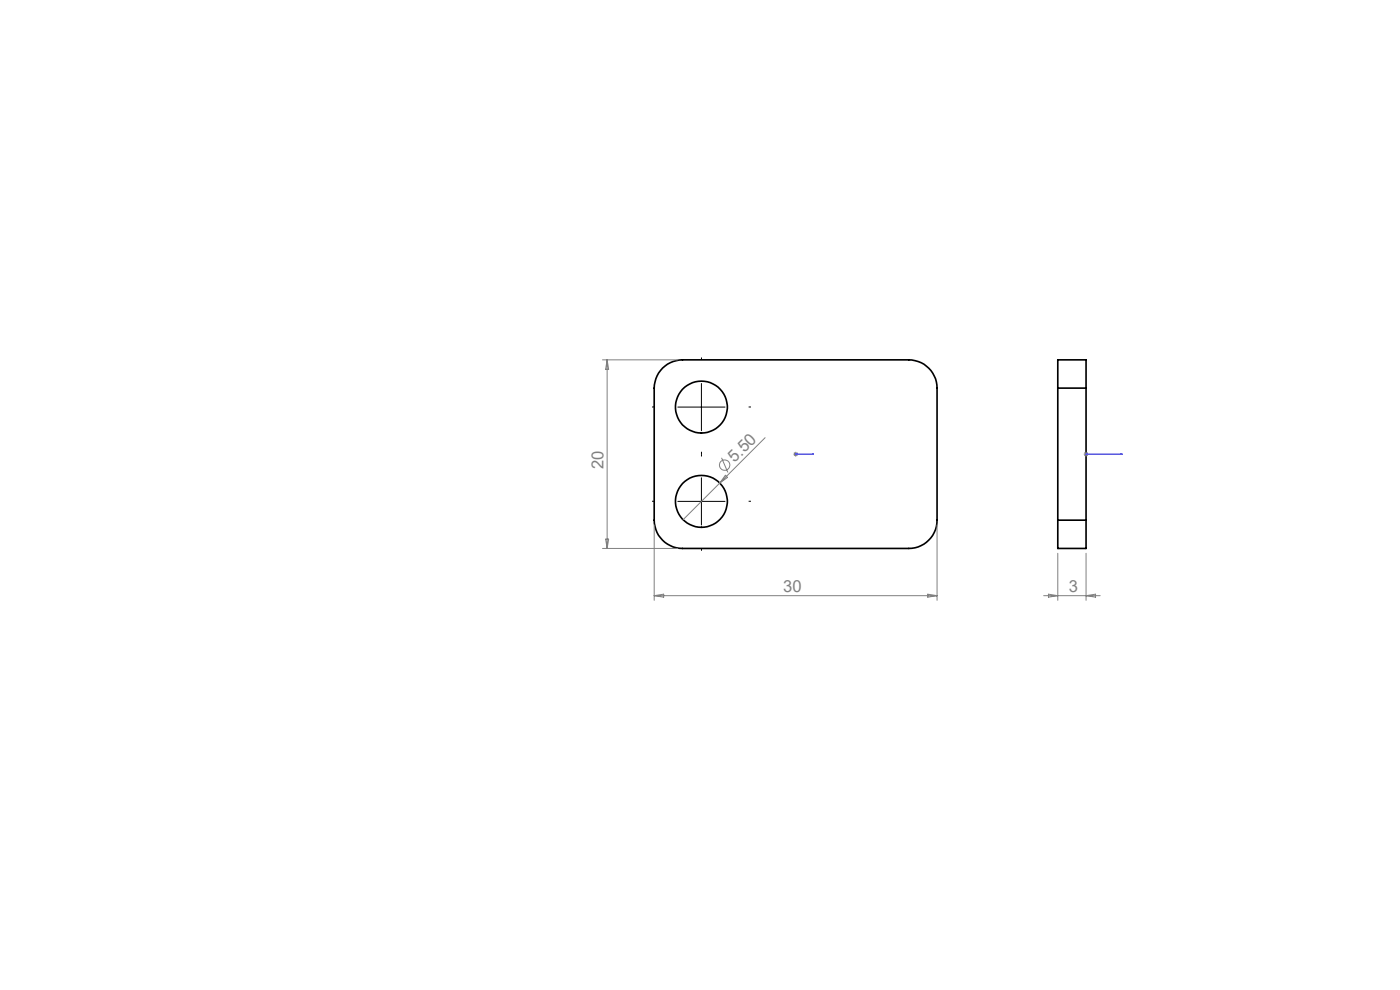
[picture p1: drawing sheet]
<svg xmlns="http://www.w3.org/2000/svg" width="297mm" height="210mm" viewBox="0 0 297 210" stroke-linecap="round" stroke-linejoin="round" font-family="sans-serif">
<defs><g id="words">
<g font-size="3.5" fill="#808080">
<text x="128" y="99.5" transform="rotate(-90 128 99.5)">20</text>
<text x="155.8" y="98.2" transform="rotate(-45 155.8 98.2)">5.50</text>
<text x="166.1" y="125.5">30</text>
<text x="226.7" y="125.5">3</text>
</g>
</g></defs>
<g fill="none" stroke="#000" stroke-width=".35">
<path d="M140.5 78.1l.5-.4a6.1 6.1 0 0 1 3.8-1.4h48a6 6 0 0 1 6 6v28a6 6 0 0 1-6 6h-48a6 6 0 0 1-6-6v-28l.2-1.3a5.8 5.8 0 0 1 1.5-2.9zM224.4 82.3v-6h6v6M224.4 82.3h6M224.4 82.3v28M230.4 82.3v28M224.4 110.3v6h6v-6M224.4 110.3h6"/>
<circle cx="148.8" cy="86.4" r="5.5"/>
<circle cx="148.8" cy="106.4" r="5.5"/>
</g>
<g fill="none" stroke="#808080" stroke-width=".21">
<path d="M127.8 76.3h16M128.8 76.3v40M128.8 76.3l.3 2h-.6zM153.1 97.1l1.3 3.1M162.3 92.8l-17.4 17.4M168.3 96.3h1M168.5 96l.7 .7M168.8 95.8v1.1M169.2 96l-.7 .7M229.9 96.3h1M230 96l.8 .7M230.4 95.8v1.1"/>
<path d="M230.8 96l-.8 .7M127.8 116.3h16M128.5 114.4h.6l-.3 1.9zM138.8 111.4v15.9M153.9 100.8l.4 .5-1.6 1.2zM198.8 111.4v15.9M224.4 117.4v9.9M230.4 117.4v9.9M138.8 126.4h60M138.8 126.4l2-.4v.7zM196.8 126l2 .4-2 .3zM221.4 126.4h12"/>
<path d="M222.4 126l2 .4-2 .3zM230.4 126.4l2-.4v.7z"/>
<circle cx="153.7" cy="98.7" r="1.11"/>
</g>
<path d="M168.7 96.3h.2zM168.8 96.3h.1M168.8 96.3h3.8M172.6 96.3h-.3h.3M230.3 96.3h.2zM230.4 96.3h.1M230.4 96.3h7.7M238.1 96.3h-.4h.4" fill="none" stroke="#00f" stroke-width=".21"/>
<path d="M148.8 76.3v-.5M138.8 86.3h-.5M148.8 96.3v.5M148.8 96.3v-.5M158.8 86.3h.5M138.8 106.3h-.5M148.8 116.3v.5M158.8 106.3h.5" fill="none" stroke="#000" stroke-width=".21" stroke-dasharray="15.2 1.3 1.3 1.3" stroke-linecap="butt"/>
<path d="M143.8 86.4h10M148.8 81.3v10.1M143.8 106.4h10M148.8 101.3v10.1" fill="none" stroke="#000" stroke-width=".21"/>
<g fill="#00f">
<path d="M172.3 96.3h.3zM168.7 96.3h.2z"/>
<path d="M230.3 96.3h.2zM237.7 96.3h.4z"/>
</g>
<use href="#words"/>
</svg>
